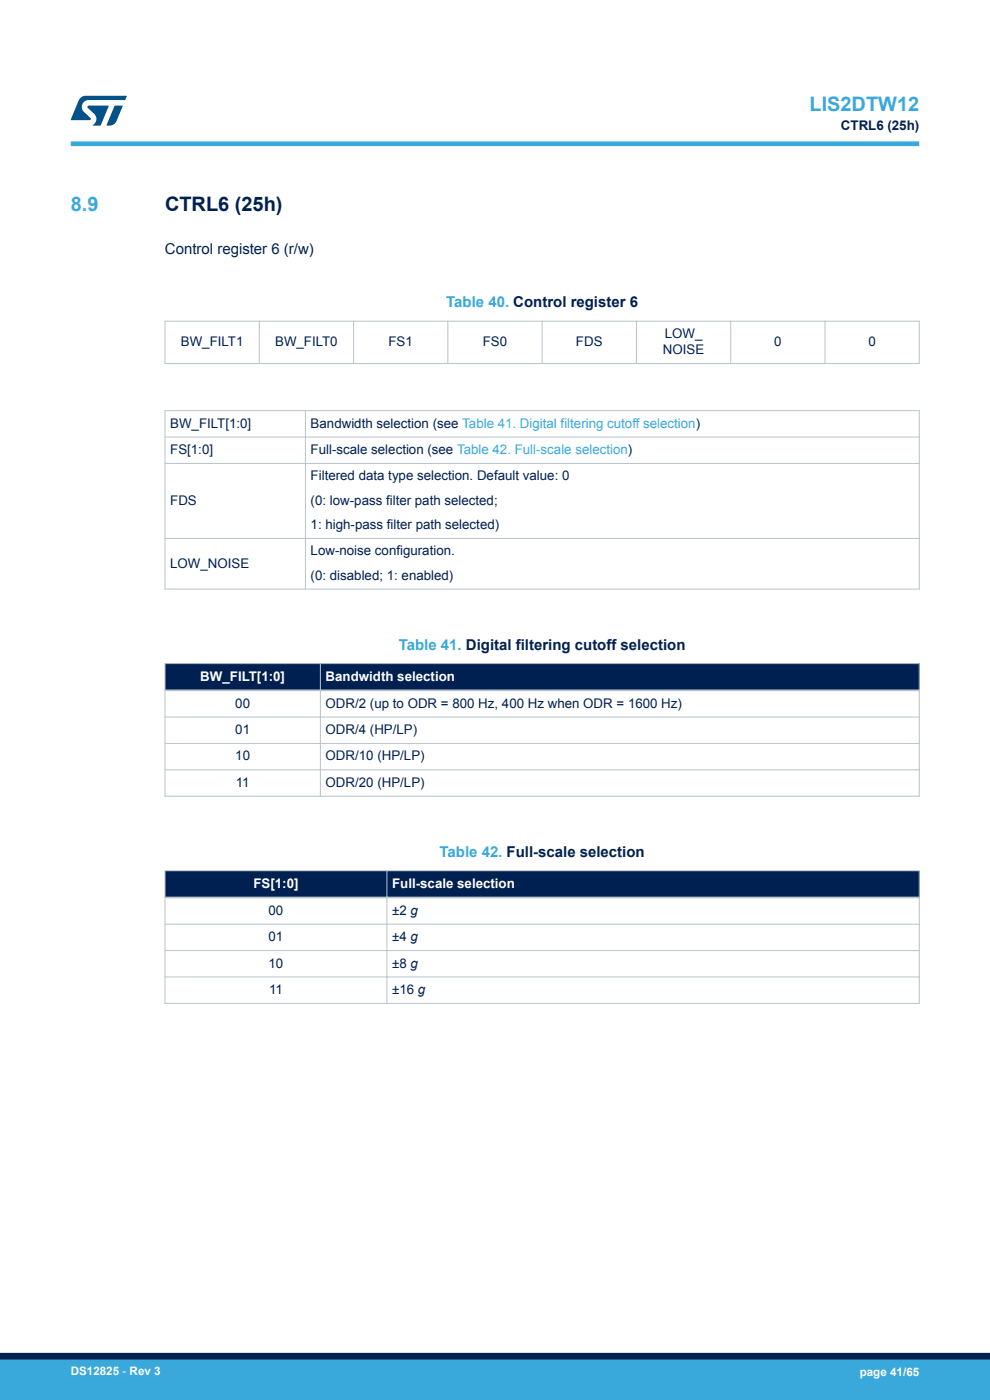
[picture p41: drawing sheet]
<svg xmlns="http://www.w3.org/2000/svg" width="210mm" height="297mm" viewBox="0 0 210 297" stroke-linecap="round" stroke-linejoin="round" font-family="sans-serif">
<defs><g id="words">
<g font-size="4.2" fill="#39a9dc">
<text x="171.7" y="23.5">LIS2DTW12</text>
<text x="15" y="44.8">8.9</text>
</g>
<text font-size="4.2" fill="#002052" x="35" y="44.8">CTRL6 (25h)</text>
<text font-size="3.2" fill="#002052" x="35" y="53.8">Control register 6 (r/w)</text>
<g font-size="3.2" fill="#39a9dc">
<text x="94.7" y="65.1">Table 40. Control register 6</text>
<text x="84.6" y="137.8">Table 41. Digital filtering cutoff selection</text>
<text x="93.2" y="181.7">Table 42. Full-scale selection</text>
</g>
<g font-size="2.8" fill="#002052">
<text x="178.4" y="27.5">CTRL6 (25h)</text>
<text x="141" y="71.8">LOW_</text>
<text x="38.4" y="73.4">BW_FILT1</text>
<text x="58.4" y="73.4">BW_FILT0</text>
<text x="82.4" y="73.4">FS1</text>
<text x="102.4" y="73.4">FS0</text>
<text x="122.2" y="73.4">FDS</text>
<text x="140.6" y="75.1">NOISE</text>
<text x="164.2" y="73.4">0</text>
<text x="184.2" y="73.4">0</text>
<text x="36.1" y="90.7">BW_FILT[1:0]</text>
<text x="65.9" y="90.7">Bandwidth selection (see Table 41. Digital filtering cutoff selection)</text>
<text x="36.1" y="96.3">FS[1:0]</text>
<text x="65.9" y="96.3">Full-scale selection (see Table 42. Full-scale selection)</text>
<text x="65.9" y="101.9">Filtered data type selection. Default value: 0</text>
<text x="36.1" y="107.1">FDS</text>
<text x="65.9" y="107.1">(0: low-pass filter path selected;</text>
<text x="65.9" y="112.2">1: high-pass filter path selected)</text>
<text x="65.9" y="117.8">Low-noise configuration.</text>
<text x="36.1" y="120.4">LOW_NOISE</text>
<text x="65.9" y="123">(0: disabled; 1: enabled)</text>
<text x="49.9" y="150.1">00</text>
<text x="49.9" y="155.7">01</text>
<text x="69.1" y="150.1">ODR/2 (up to ODR = 800 Hz, 400 Hz when ODR = 1600 Hz)</text>
<text x="69.1" y="155.7">ODR/4 (HP/LP)</text>
<text x="49.9" y="161.3">10</text>
<text x="69.1" y="161.3">ODR/10 (HP/LP)</text>
<text x="50" y="166.9">11</text>
<text x="69.1" y="166.9">ODR/20 (HP/LP)</text>
<text x="57" y="194.1">00</text>
<text x="83.2" y="194.1">±2 g</text>
<text x="57" y="199.7">01</text>
<text x="83.2" y="199.7">±4 g</text>
<text x="57" y="205.3">10</text>
<text x="83.2" y="205.3">±8 g</text>
<text x="57.1" y="210.9">11</text>
<text x="83.2" y="210.9">±16 g</text>
</g>
<g font-size="2.8" fill="#fff">
<text x="42.5" y="144.4">BW_FILT[1:0]</text>
<text x="69.1" y="144.4">Bandwidth selection</text>
<text x="53.8" y="188.3">FS[1:0]</text>
<text x="83.2" y="188.3">Full-scale selection</text>
</g>
<g font-size="2.5" fill="#fff">
<text x="15" y="291.6">DS12825 - Rev 3</text>
<text x="182.4" y="291.9">page 41/65</text>
</g>
</g></defs>
<g fill="none" stroke="#b9c4ca" stroke-width=".21">
<path d="M34.9 68.1h160.2M34.9 77.1h160.2M35 68v9.2M55 68v9.2M75 68v9.2M95 68v9.2M115 68v9.2M135 68v9.2M155 68v9.2M175 68v9.2M195 68v9.2M34.9 87.1h160.2"/>
<path d="M34.9 92.7h160.2M34.9 98.3h160.2M35 87v38.1M64.8 87v38.1M195 87v38.1M34.9 114.2h160.2M34.9 125h160.2"/>
</g>
<g fill="#002052">
<path d="M35 140.8h160v5.6h-160z" fill-rule="evenodd"/>
<path d="M35 140.8h160v5.6h-160z" fill-rule="evenodd"/>
</g>
<path d="M34.9 140.8h160.2M34.9 152.1h160.2M34.9 157.7h160.2M35 140.7v28.3M68 140.7v28.3M195 140.7v28.3M34.9 163.3h160.2M34.9 168.9h160.2" fill="none" stroke="#b9c4ca" stroke-width=".21"/>
<path d="M34.9 146.4h160.2" fill="none" stroke="#b9c4ca" stroke-width=".35"/>
<g fill="#002052">
<path d="M35 184.7h160v5.7h-160z" fill-rule="evenodd"/>
<path d="M35 184.7h160v5.7h-160z" fill-rule="evenodd"/>
</g>
<path d="M34.9 184.7h160.2M34.9 196.1h160.2M35 184.6v28.4M82.1 184.6v28.4M195 184.6v28.4M34.9 201.7h160.2M34.9 207.3h160.2M34.9 212.9h160.2" fill="none" stroke="#b9c4ca" stroke-width=".21"/>
<path d="M34.9 190.4h160.2" fill="none" stroke="#b9c4ca" stroke-width=".35"/>
<path d="M15 30.5h180" fill="none" stroke="#39a9dc" stroke-width="1"/>
<g fill="#005288">
<path d="M17.1 20.7l1.1-.4 8.7 .1-.4 .8h-7.6a1.45 1.45 0 0 0-1.4 .9 1.45 1.45 0 0 0 .2 1.6l1.5 1.3v.4l-4.2 .1 1.7-4.2z"/>
<path d="M24.3 22.4l1.7 .1-1.3 3.2a1.6 1.6 0 0 1-1.5 .9l-.6-.1z"/>
<path d="M18.6 22.5h4.5l-1.8 4.1h-1.7a1.54 1.54 0 0 0 .4-2.4l-1.4-1.3z"/>
</g>
<g fill="#39a9dc">
<path d="M0 288.4h210v8.6h-210z" fill-rule="evenodd"/>
<path d="M-.1 288.4h210.2v4.4h-210.2z" fill-rule="evenodd"/>
</g>
<path d="M0 287.7h210" fill="none" stroke="#002052" stroke-width="1.4"/>
<use href="#words"/>
</svg>
